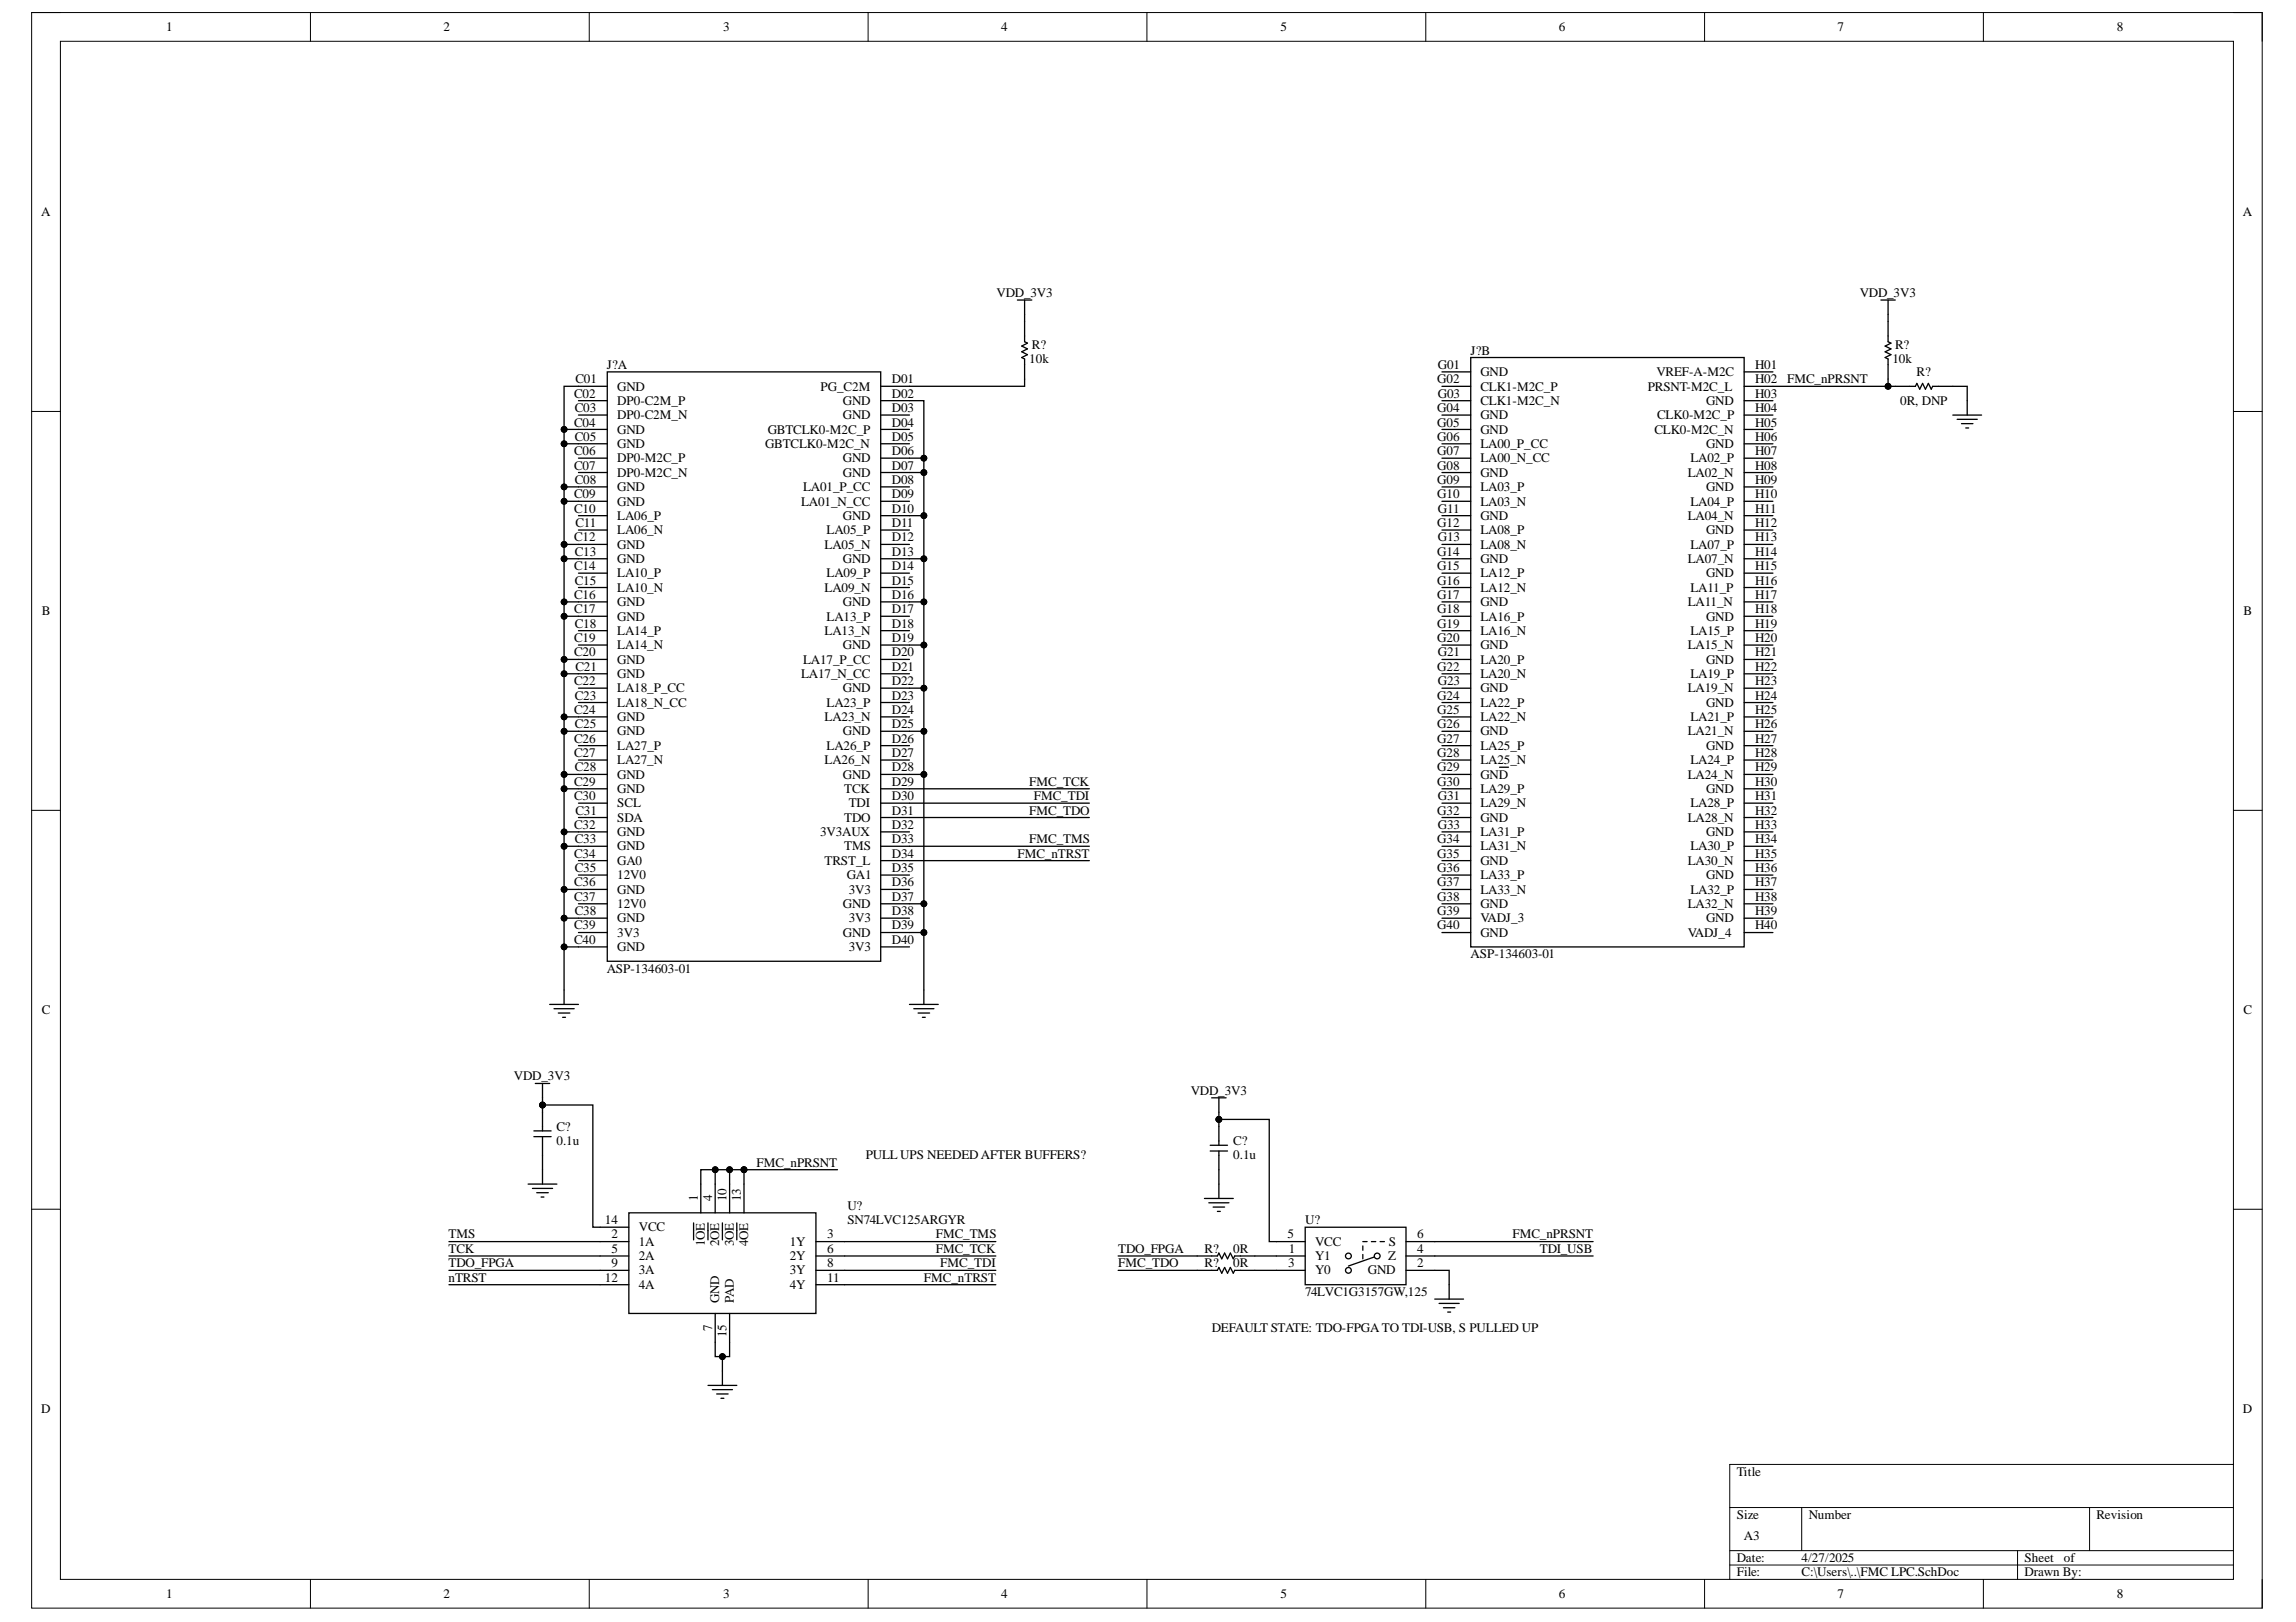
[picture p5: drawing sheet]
<svg xmlns="http://www.w3.org/2000/svg" width="297mm" height="210mm" viewBox="0 0 297 210" stroke-linecap="round" stroke-linejoin="round" font-family="sans-serif">
<defs><g id="words">
<g font-size="1.7">
<text x="21.5" y="4.1">1</text>
<text x="57.4" y="4.1">2</text>
<text x="93.6" y="4.1">3</text>
<text x="129.5" y="4.1">4</text>
<text x="165.6" y="4.1">5</text>
<text x="201.7" y="4.1">6</text>
<text x="237.7" y="4.1">7</text>
<text x="273.8" y="4.1">8</text>
<text x="5.3" y="28">A</text>
<text x="290.2" y="28">A</text>
<text x="128.9" y="38.5">VDD_3V3</text>
<text x="240.6" y="38.5">VDD_3V3</text>
<text x="78.5" y="47.8">J?A</text>
<text x="133.2" y="47">10k</text>
<text x="133.5" y="45.1">R?</text>
<text x="186" y="47.8">G01</text>
<text x="190.3" y="45.9">J?B</text>
<text x="227.1" y="47.8">H01</text>
<text x="244.8" y="47">10k</text>
<text x="245.2" y="45.1">R?</text>
<text x="74.3" y="51.5">C02</text>
<text x="74.4" y="53.3">C03</text>
<text x="74.4" y="49.6">C01</text>
<text x="79.9" y="50.5">GND</text>
<text x="79.9" y="52.4">DP0-C2M_P</text>
<text x="106.2" y="50.5">PG_C2M</text>
<text x="109" y="52.4">GND</text>
<text x="115.4" y="49.6">D01</text>
<text x="115.4" y="51.5">D02</text>
<text x="115.4" y="53.3">D03</text>
<text x="185.9" y="49.6">G02</text>
<text x="185.9" y="53.3">G04</text>
<text x="186" y="51.5">G03</text>
<text x="191.5" y="48.7">GND</text>
<text x="191.5" y="50.5">CLK1-M2C_P</text>
<text x="191.5" y="52.4">CLK1-M2C_N</text>
<text x="213.2" y="50.5">PRSNT-M2C_L</text>
<text x="214.3" y="48.7">VREF-A-M2C</text>
<text x="220.7" y="52.4">GND</text>
<text x="227.1" y="49.6">H02</text>
<text x="227.1" y="51.5">H03</text>
<text x="227.1" y="53.3">H04</text>
<text x="231.2" y="49.6">FMC_nPRSNT</text>
<text x="245.8" y="52.4">0R, DNP</text>
<text x="248" y="48.7">R?</text>
<text x="74.3" y="55.2">C04</text>
<text x="74.3" y="58.9">C06</text>
<text x="74.4" y="57.1">C05</text>
<text x="79.9" y="54.3">DP0-C2M_N</text>
<text x="79.9" y="56.1">GND</text>
<text x="79.9" y="58">GND</text>
<text x="79.9" y="59.8">DP0-M2C_P</text>
<text x="99" y="58">GBTCLK0-M2C_N</text>
<text x="99.3" y="56.1">GBTCLK0-M2C_P</text>
<text x="109" y="54.3">GND</text>
<text x="109" y="59.8">GND</text>
<text x="115.4" y="55.2">D04</text>
<text x="115.4" y="57.1">D05</text>
<text x="115.4" y="58.9">D06</text>
<text x="185.9" y="55.2">G05</text>
<text x="185.9" y="57.1">G06</text>
<text x="185.9" y="58.9">G07</text>
<text x="191.5" y="54.3">GND</text>
<text x="191.5" y="56.1">GND</text>
<text x="191.5" y="58">LA00_P_CC</text>
<text x="191.5" y="59.8">LA00_N_CC</text>
<text x="214" y="56.1">CLK0-M2C_N</text>
<text x="214.4" y="54.3">CLK0-M2C_P</text>
<text x="218.7" y="59.8">LA02_P</text>
<text x="220.7" y="58">GND</text>
<text x="227.1" y="55.2">H05</text>
<text x="227.1" y="57.1">H06</text>
<text x="227.1" y="58.9">H07</text>
<text x="74.3" y="60.8">C07</text>
<text x="74.3" y="64.5">C09</text>
<text x="74.4" y="62.6">C08</text>
<text x="79.9" y="61.7">DP0-M2C_N</text>
<text x="79.9" y="63.6">GND</text>
<text x="79.9" y="65.4">GND</text>
<text x="103.6" y="65.4">LA01_N_CC</text>
<text x="103.9" y="63.6">LA01_P_CC</text>
<text x="109" y="61.7">GND</text>
<text x="115.4" y="60.8">D07</text>
<text x="115.4" y="62.6">D08</text>
<text x="115.4" y="64.5">D09</text>
<text x="185.9" y="60.8">G08</text>
<text x="185.9" y="62.6">G09</text>
<text x="185.9" y="64.5">G10</text>
<text x="191.5" y="61.7">GND</text>
<text x="191.5" y="63.6">LA03_P</text>
<text x="191.5" y="65.4">LA03_N</text>
<text x="218.3" y="61.7">LA02_N</text>
<text x="218.7" y="65.4">LA04_P</text>
<text x="220.7" y="63.6">GND</text>
<text x="227.1" y="60.8">H08</text>
<text x="227.1" y="62.6">H09</text>
<text x="227.1" y="64.5">H10</text>
<text x="74.3" y="66.4">C10</text>
<text x="74.3" y="70.1">C12</text>
<text x="74.4" y="71.9">C13</text>
<text x="74.4" y="68.2">C11</text>
<text x="79.9" y="67.3">LA06_P</text>
<text x="79.9" y="69.1">LA06_N</text>
<text x="79.9" y="71">GND</text>
<text x="106.7" y="71">LA05_N</text>
<text x="106.9" y="69.1">LA05_P</text>
<text x="109" y="67.3">GND</text>
<text x="115.4" y="66.4">D10</text>
<text x="115.4" y="68.2">D11</text>
<text x="115.4" y="70.1">D12</text>
<text x="115.4" y="71.9">D13</text>
<text x="185.9" y="68.2">G12</text>
<text x="185.9" y="71.9">G14</text>
<text x="186" y="66.4">G11</text>
<text x="186" y="70.1">G13</text>
<text x="191.5" y="67.3">GND</text>
<text x="191.5" y="69.1">LA08_P</text>
<text x="191.5" y="71">LA08_N</text>
<text x="218.3" y="67.3">LA04_N</text>
<text x="218.7" y="71">LA07_P</text>
<text x="220.7" y="69.1">GND</text>
<text x="227.1" y="66.4">H11</text>
<text x="227.1" y="68.2">H12</text>
<text x="227.1" y="70.1">H13</text>
<text x="227.1" y="71.9">H14</text>
<text x="74.3" y="73.8">C14</text>
<text x="74.3" y="77.5">C16</text>
<text x="74.4" y="75.7">C15</text>
<text x="79.9" y="72.9">GND</text>
<text x="79.9" y="74.7">LA10_P</text>
<text x="79.9" y="76.6">LA10_N</text>
<text x="106.7" y="76.6">LA09_N</text>
<text x="106.9" y="74.7">LA09_P</text>
<text x="109" y="72.9">GND</text>
<text x="115.4" y="73.8">D14</text>
<text x="115.4" y="75.7">D15</text>
<text x="115.4" y="77.5">D16</text>
<text x="185.9" y="73.8">G15</text>
<text x="185.9" y="75.7">G16</text>
<text x="185.9" y="77.5">G17</text>
<text x="191.5" y="72.9">GND</text>
<text x="191.5" y="74.7">LA12_P</text>
<text x="191.5" y="76.6">LA12_N</text>
<text x="218.3" y="72.9">LA07_N</text>
<text x="218.7" y="76.6">LA11_P</text>
<text x="220.7" y="74.7">GND</text>
<text x="227.1" y="73.8">H15</text>
<text x="227.1" y="75.7">H16</text>
<text x="227.1" y="77.5">H17</text>
<text x="5.4" y="79.6">B</text>
<text x="74.3" y="79.4">C17</text>
<text x="74.3" y="83.1">C19</text>
<text x="74.4" y="81.2">C18</text>
<text x="79.9" y="78.4">GND</text>
<text x="79.9" y="80.3">GND</text>
<text x="79.9" y="82.2">LA14_P</text>
<text x="106.7" y="82.2">LA13_N</text>
<text x="106.9" y="80.3">LA13_P</text>
<text x="109" y="78.4">GND</text>
<text x="115.4" y="79.4">D17</text>
<text x="115.4" y="81.2">D18</text>
<text x="115.4" y="83.1">D19</text>
<text x="185.9" y="79.4">G18</text>
<text x="185.9" y="81.2">G19</text>
<text x="185.9" y="83.1">G20</text>
<text x="191.5" y="78.4">GND</text>
<text x="191.5" y="80.3">LA16_P</text>
<text x="191.5" y="82.2">LA16_N</text>
<text x="218.3" y="78.4">LA11_N</text>
<text x="218.7" y="82.2">LA15_P</text>
<text x="220.7" y="80.3">GND</text>
<text x="227.1" y="79.4">H18</text>
<text x="227.1" y="81.2">H19</text>
<text x="227.1" y="83.1">H20</text>
<text x="290.3" y="79.6">B</text>
<text x="74.3" y="84.9">C20</text>
<text x="74.3" y="88.7">C22</text>
<text x="74.4" y="86.8">C21</text>
<text x="79.9" y="84">LA14_N</text>
<text x="79.9" y="85.9">GND</text>
<text x="79.9" y="87.7">GND</text>
<text x="79.9" y="89.6">LA18_P_CC</text>
<text x="103.6" y="87.7">LA17_N_CC</text>
<text x="103.9" y="85.9">LA17_P_CC</text>
<text x="109" y="84">GND</text>
<text x="109" y="89.6">GND</text>
<text x="115.4" y="84.9">D20</text>
<text x="115.4" y="86.8">D21</text>
<text x="115.4" y="88.7">D22</text>
<text x="185.9" y="86.8">G22</text>
<text x="186" y="84.9">G21</text>
<text x="186" y="88.7">G23</text>
<text x="191.5" y="84">GND</text>
<text x="191.5" y="85.9">LA20_P</text>
<text x="191.5" y="87.7">LA20_N</text>
<text x="191.5" y="89.6">GND</text>
<text x="218.3" y="84">LA15_N</text>
<text x="218.3" y="89.6">LA19_N</text>
<text x="218.7" y="87.7">LA19_P</text>
<text x="220.7" y="85.9">GND</text>
<text x="227.1" y="84.9">H21</text>
<text x="227.1" y="86.8">H22</text>
<text x="227.1" y="88.7">H23</text>
<text x="74.3" y="92.4">C24</text>
<text x="74.4" y="90.5">C23</text>
<text x="74.4" y="94.2">C25</text>
<text x="79.9" y="91.5">LA18_N_CC</text>
<text x="79.9" y="93.3">GND</text>
<text x="79.9" y="95.2">GND</text>
<text x="106.7" y="93.3">LA23_N</text>
<text x="106.9" y="91.5">LA23_P</text>
<text x="109" y="95.2">GND</text>
<text x="115.4" y="90.5">D23</text>
<text x="115.4" y="92.4">D24</text>
<text x="115.4" y="94.2">D25</text>
<text x="185.9" y="90.5">G24</text>
<text x="185.9" y="92.4">G25</text>
<text x="185.9" y="94.2">G26</text>
<text x="191.5" y="91.5">LA22_P</text>
<text x="191.5" y="93.3">LA22_N</text>
<text x="191.5" y="95.2">GND</text>
<text x="218.3" y="95.2">LA21_N</text>
<text x="218.7" y="93.3">LA21_P</text>
<text x="220.7" y="91.5">GND</text>
<text x="227.1" y="90.5">H24</text>
<text x="227.1" y="92.4">H25</text>
<text x="227.1" y="94.2">H26</text>
<text x="74.3" y="96.1">C26</text>
<text x="74.3" y="98">C27</text>
<text x="74.3" y="101.7">C29</text>
<text x="74.4" y="99.8">C28</text>
<text x="79.9" y="97">LA27_P</text>
<text x="79.9" y="98.9">LA27_N</text>
<text x="79.9" y="100.8">GND</text>
<text x="106.7" y="98.9">LA26_N</text>
<text x="106.9" y="97">LA26_P</text>
<text x="109" y="100.8">GND</text>
<text x="115.4" y="96.1">D26</text>
<text x="115.4" y="98">D27</text>
<text x="115.4" y="99.8">D28</text>
<text x="115.4" y="101.7">D29</text>
<text x="133.2" y="101.7">FMC_TCK</text>
<text x="185.9" y="96.1">G27</text>
<text x="185.9" y="98">G28</text>
<text x="185.9" y="99.8">G29</text>
<text x="185.9" y="101.7">G30</text>
<text x="191.5" y="97">LA25_P</text>
<text x="191.5" y="98.9">LA25_N</text>
<text x="191.5" y="100.8">GND</text>
<text x="218.3" y="100.8">LA24_N</text>
<text x="218.7" y="98.9">LA24_P</text>
<text x="220.7" y="97">GND</text>
<text x="227.1" y="96.1">H27</text>
<text x="227.1" y="98">H28</text>
<text x="227.1" y="99.8">H29</text>
<text x="227.1" y="101.7">H30</text>
<text x="74.3" y="103.5">C30</text>
<text x="74.3" y="107.3">C32</text>
<text x="74.4" y="105.4">C31</text>
<text x="79.9" y="102.6">GND</text>
<text x="79.9" y="104.5">SCL</text>
<text x="79.9" y="106.3">SDA</text>
<text x="109.2" y="102.6">TCK</text>
<text x="109.2" y="106.3">TDO</text>
<text x="109.8" y="104.5">TDI</text>
<text x="115.4" y="103.5">D30</text>
<text x="115.4" y="105.4">D31</text>
<text x="115.4" y="107.3">D32</text>
<text x="133.2" y="105.4">FMC_TDO</text>
<text x="133.7" y="103.5">FMC_TDI</text>
<text x="185.9" y="105.4">G32</text>
<text x="186" y="103.5">G31</text>
<text x="186" y="107.3">G33</text>
<text x="191.5" y="102.6">LA29_P</text>
<text x="191.5" y="104.5">LA29_N</text>
<text x="191.5" y="106.3">GND</text>
<text x="218.3" y="106.3">LA28_N</text>
<text x="218.7" y="104.5">LA28_P</text>
<text x="220.7" y="102.6">GND</text>
<text x="227.1" y="103.5">H31</text>
<text x="227.1" y="105.4">H32</text>
<text x="227.1" y="107.3">H33</text>
<text x="74.3" y="111">C34</text>
<text x="74.4" y="109.1">C33</text>
<text x="74.4" y="112.8">C35</text>
<text x="79.9" y="108.2">GND</text>
<text x="79.9" y="110.1">GND</text>
<text x="79.9" y="111.9">GA0</text>
<text x="79.9" y="113.8">12V0</text>
<text x="106.1" y="108.2">3V3AUX</text>
<text x="106.7" y="111.9">TRST_L</text>
<text x="109.2" y="110.1">TMS</text>
<text x="109.6" y="113.8">GA1</text>
<text x="115.4" y="109.1">D33</text>
<text x="115.4" y="111">D34</text>
<text x="115.4" y="112.8">D35</text>
<text x="131.6" y="111">FMC_nTRST</text>
<text x="133.2" y="109.1">FMC_TMS</text>
<text x="185.9" y="109.1">G34</text>
<text x="185.9" y="111">G35</text>
<text x="185.9" y="112.8">G36</text>
<text x="191.5" y="108.2">LA31_P</text>
<text x="191.5" y="110.1">LA31_N</text>
<text x="191.5" y="111.9">GND</text>
<text x="191.5" y="113.8">LA33_P</text>
<text x="218.3" y="111.9">LA30_N</text>
<text x="218.7" y="110.1">LA30_P</text>
<text x="220.7" y="108.2">GND</text>
<text x="220.7" y="113.8">GND</text>
<text x="227.1" y="109.1">H34</text>
<text x="227.1" y="111">H35</text>
<text x="227.1" y="112.8">H36</text>
<text x="74.3" y="114.7">C36</text>
<text x="74.3" y="116.6">C37</text>
<text x="74.4" y="118.4">C38</text>
<text x="79.9" y="115.6">GND</text>
<text x="79.9" y="117.5">12V0</text>
<text x="79.9" y="119.4">GND</text>
<text x="109" y="117.5">GND</text>
<text x="109.8" y="115.6">3V3</text>
<text x="109.8" y="119.4">3V3</text>
<text x="115.4" y="114.7">D36</text>
<text x="115.4" y="116.6">D37</text>
<text x="115.4" y="118.4">D38</text>
<text x="185.9" y="114.7">G37</text>
<text x="185.9" y="116.6">G38</text>
<text x="185.9" y="118.4">G39</text>
<text x="191.5" y="115.6">LA33_N</text>
<text x="191.5" y="117.5">GND</text>
<text x="191.5" y="119.4">VADJ_3</text>
<text x="218.3" y="117.5">LA32_N</text>
<text x="218.7" y="115.6">LA32_P</text>
<text x="220.7" y="119.4">GND</text>
<text x="227.1" y="114.7">H37</text>
<text x="227.1" y="116.6">H38</text>
<text x="227.1" y="118.4">H39</text>
<text x="74.3" y="120.3">C39</text>
<text x="74.3" y="122.1">C40</text>
<text x="78.5" y="125.9">ASP-134603-01</text>
<text x="79.9" y="121.2">3V3</text>
<text x="79.9" y="123.1">GND</text>
<text x="109" y="121.2">GND</text>
<text x="109.8" y="123.1">3V3</text>
<text x="115.4" y="120.3">D39</text>
<text x="115.4" y="122.1">D40</text>
<text x="185.9" y="120.3">G40</text>
<text x="190.3" y="124">ASP-134603-01</text>
<text x="191.5" y="121.2">GND</text>
<text x="218.3" y="121.2">VADJ_4</text>
<text x="227.1" y="120.3">H40</text>
<text x="5.4" y="131.2">C</text>
<text x="290.3" y="131.2">C</text>
<text x="66.5" y="139.8">VDD_3V3</text>
<text x="154.1" y="141.7">VDD_3V3</text>
<text x="72" y="146.3">C?</text>
<text x="72" y="148.2">0.1u</text>
<text x="159.6" y="148.2">C?</text>
<text x="90.3" y="155.4" transform="rotate(-90 90.3 155.4)">1</text>
<text x="92.1" y="155.4" transform="rotate(-90 92.1 155.4)">4</text>
<text x="94" y="155.4" transform="rotate(-90 94 155.4)">10</text>
<text x="95.8" y="155.4" transform="rotate(-90 95.8 155.4)">13</text>
<text x="97.9" y="151">FMC_nPRSNT</text>
<text x="112" y="150">PULL UPS NEEDED AFTER BUFFERS?</text>
<text x="159.6" y="150">0.1u</text>
<text x="58" y="160.3">TMS</text>
<text x="78.3" y="158.4">14</text>
<text x="79.1" y="160.3">2</text>
<text x="82.7" y="161.2">1A</text>
<text x="82.7" y="159.3">VCC</text>
<text x="91.2" y="161.3" transform="rotate(-90 91.2 161.3)">1OE</text>
<text x="93.1" y="161.3" transform="rotate(-90 93.1 161.3)">2OE</text>
<text x="94.9" y="161.3" transform="rotate(-90 94.9 161.3)">3OE</text>
<text x="96.8" y="161.3" transform="rotate(-90 96.8 161.3)">4OE</text>
<text x="102.2" y="161.2">1Y</text>
<text x="107" y="160.3">3</text>
<text x="109.6" y="156.5">U?</text>
<text x="109.6" y="158.4">SN74LVC125ARGYR</text>
<text x="121.1" y="160.3">FMC_TMS</text>
<text x="166.6" y="160.3">5</text>
<text x="168.9" y="158.4">U?</text>
<text x="170.1" y="161.2">VCC</text>
<text x="179.7" y="161.2">S</text>
<text x="183.3" y="160.3">6</text>
<text x="195.7" y="160.3">FMC_nPRSNT</text>
<text x="58" y="162.1">TCK</text>
<text x="58" y="164">TDO_FPGA</text>
<text x="58" y="165.8">nTRST</text>
<text x="78.3" y="165.8">12</text>
<text x="79.1" y="162.1">5</text>
<text x="79.1" y="164">9</text>
<text x="82.7" y="163.1">2A</text>
<text x="82.7" y="164.9">3A</text>
<text x="82.7" y="166.8">4A</text>
<text x="102.2" y="163.1">2Y</text>
<text x="102.2" y="164.9">3Y</text>
<text x="102.2" y="166.8">4Y</text>
<text x="107" y="162.1">6</text>
<text x="107" y="164">8</text>
<text x="107" y="165.8">11</text>
<text x="119.5" y="165.8">FMC_nTRST</text>
<text x="121.1" y="162.1">FMC_TCK</text>
<text x="121.7" y="164">FMC_TDI</text>
<text x="144.7" y="162.1">TDO_FPGA</text>
<text x="144.7" y="164">FMC_TDO</text>
<text x="155.8" y="162.1">R?</text>
<text x="155.8" y="164">R?</text>
<text x="159.6" y="162.1">0R</text>
<text x="159.6" y="164">0R</text>
<text x="166.7" y="164">3</text>
<text x="166.7" y="162.1">1</text>
<text x="168.9" y="167.7">74LVC1G3157GW,125</text>
<text x="170.1" y="163.1">Y1</text>
<text x="170.1" y="164.9">Y0</text>
<text x="177" y="164.9">GND</text>
<text x="179.6" y="163.1">Z</text>
<text x="183.3" y="164">2</text>
<text x="183.3" y="162.1">4</text>
<text x="199.2" y="162.1">TDI_USB</text>
<text x="92.1" y="172.3" transform="rotate(-90 92.1 172.3)">7</text>
<text x="93.1" y="168.6" transform="rotate(-90 93.1 168.6)">GND</text>
<text x="94" y="173" transform="rotate(-90 94 173)">15</text>
<text x="94.9" y="168.6" transform="rotate(-90 94.9 168.6)">PAD</text>
<text x="156.8" y="172.4">DEFAULT STATE: TDO-FPGA TO TDI-USB, S PULLED UP</text>
<text x="5.3" y="182.8">D</text>
<text x="290.2" y="182.8">D</text>
<text x="224.7" y="190.9">Title</text>
<text x="224.7" y="196.5">Size</text>
<text x="234" y="196.5">Number</text>
<text x="271.2" y="196.5">Revision</text>
<text x="224.7" y="202.1">Date:</text>
<text x="224.7" y="204">File:</text>
<text x="225.6" y="199.3">A3</text>
<text x="233.1" y="202.1">4/27/2025</text>
<text x="233.1" y="204">C:\Users\..\FMC LPC.SchDoc</text>
<text x="261.9" y="202.1">Sheet</text>
<text x="261.9" y="204">Drawn By:</text>
<text x="267" y="202.1">of</text>
<text x="21.5" y="206.8">1</text>
<text x="57.4" y="206.8">2</text>
<text x="93.6" y="206.8">3</text>
<text x="129.5" y="206.8">4</text>
<text x="165.6" y="206.8">5</text>
<text x="201.7" y="206.8">6</text>
<text x="237.7" y="206.8">7</text>
<text x="273.8" y="206.8">8</text>
</g>
</g></defs>
<path d="M4.1 1.6h288.6v206.5h-288.6z" fill="none" stroke="#000" stroke-width=".13"/>
<path d="M7.8 5.3h281.1v199.1h-281.1z" fill-rule="evenodd" fill="#fff"/>
<g fill="none" stroke="#000" stroke-width=".13">
<path d="M4.1 1.6h3.7M7.8 5.3h281.1v199.1h-281.1zM40.2 1.6v3.7M76.2 1.6v3.7M112.3 1.6v3.7M148.4 1.6v3.7M184.5 1.6v3.7M220.5 1.6v3.7M256.6 1.6v3.7M288.9 1.6h3.8v3.7M4.1 53.2h3.7M288.9 53.3h3.8"/>
<path d="M4.1 104.9h3.7M288.9 104.9h3.8M4.1 156.5h3.7M288.9 156.5h3.8M223.8 195.1h65.1M233.1 195.1v5.6M270.3 195.1v5.6M288.9 189.5h-65.1v14.9M40.2 204.4v3.7M76.2 204.4v3.7M112.3 204.4v3.7M148.4 204.4v3.7"/>
<path d="M184.5 204.4v3.7M220.5 204.4v3.7M223.8 200.7h65.1M223.8 202.5h65.1M256.6 204.4v3.7M261 200.7v3.7M292.7 204.4v3.7"/>
</g>
<path d="M71.1 130h3.7M71.7 130.5h2.6M72.2 131.1h1.5M72.8 131.7h.4M73 128.1v1.9M117.7 130h3.7M118.2 130.5h2.6M118.8 131.1h1.5M119.3 131.7h.4M119.5 128.1v1.9" fill="none" stroke="#000" stroke-width=".17"/>
<path d="M168.9 158.8h13v7.5h-13z" fill-rule="evenodd" fill="#fff"/>
<path d="M168.9 158.8h13v7.5h-13zM165.1 162.5h3.8M165.1 164.4h3.8M165.1 160.7h3.8M181.9 162.5h3.7M181.9 164.4h3.7M181.9 160.7h3.7" fill="none" stroke="#000" stroke-width=".17"/>
<circle cx="174.4" cy="162.5" r=".37" fill="#fff"/>
<circle cx="174.4" cy="162.5" r=".37" fill="none" stroke="#000" stroke-width=".17"/>
<circle cx="174.4" cy="164.4" r=".37" fill="#fff"/>
<g fill="none" stroke="#000" stroke-width=".17">
<path d="M178.2 162.5l-3.7 1.3"/>
<circle cx="174.4" cy="164.4" r=".37"/>
</g>
<circle cx="178.2" cy="162.5" r=".37" fill="#fff"/>
<g fill="none" stroke="#000" stroke-width=".17">
<path d="M176.3 160.7h.6M176.3 161.2v.6M176.3 162.3v.6M177.4 160.7h.6M178.5 160.7h.6"/>
<circle cx="178.2" cy="162.5" r=".37"/>
</g>
<path d="M81.4 157h24.2v13h-24.2z" fill-rule="evenodd" fill="#fff"/>
<g fill="none" stroke="#000" stroke-width=".17">
<path d="M131.6 38.8h1.9M132.6 38.8v1.9M243.3 38.8h1.9M244.3 38.8v1.9M132.6 41.6v2.6l.3 .2-.7 .4 .7 .4-.7 .3 .7 .4-.7 .4 .4 .2v2.6M244.3 41.6v2.6l.3 .2-.7 .4 .7 .4-.7 .3 .7 .4-.7 .4 .4 .2v2.6M245.2 50h2.6l.2-.4 .4 .8 .3-.8 .4 .8 .4-.8 .3 .8 .2-.4h2.6M252.6 53.7h3.8M253.2 54.3h2.6M253.8 54.8h1.4M254.3 55.4h.4M254.5 51.9v1.8"/>
<path d="M68.3 153.2h3.7M68.9 153.8h2.6M69.1 147.1h2.2M69.1 146.3h2.2M69.3 140.2h1.8M69.4 154.3h1.5M70 154.9h.4M70.2 140.2v1.9M70.2 143.9v2.4M70.2 147.1v2.4M70.2 151.4v1.8M77.6 158.8h3.8"/>
<path d="M81.4 157h24.2v13h-24.2zM89.7 158.3v2.2M90.7 153.2v3.8M91.6 158.3v2.2M92.5 153.2v3.8M93.5 158.3v2.2M94.4 153.2v3.8M95.3 158.3v2.2M96.3 153.2v3.8M155.8 155.1h3.8M156.4 155.7h2.6M156.6 149h2.2"/>
<path d="M156.6 148.2h2.2M156.8 142.1h1.8M156.9 156.2h1.5M157.5 156.8h.4M157.7 142.1v1.8M157.7 145.8v2.4M157.7 149v2.4M157.7 153.2v1.9M77.6 160.7h3.8M77.6 162.5h3.8M77.6 164.4h3.8M77.6 166.3h3.8"/>
<path d="M91.6 179.3h3.7M92.2 179.8h2.6M92.5 170v3.7M93.5 177.4v1.9M94.4 170v3.7M105.6 160.7h3.7M105.6 162.5h3.7M105.6 164.4h3.7M105.6 166.3h3.7M154.9 162.5h2.6l.2-.3 .4 .7 .3-.7 .4 .7 .4-.7 .4 .7 .1-.4h2.6M154.9 164.4h2.6l.2-.4 .4 .8 .3-.8 .4 .8 .4-.8 .4 .8 .1-.4h2.6M185.6 168.1h3.7"/>
<path d="M186.2 168.7h2.6M186.7 169.2h1.5M187.3 169.8h.4M187.5 166.3v1.8M92.7 180.4h1.5M93.3 181h.3"/>
</g>
<path d="M78.6 48.1h35.3v76.3h-35.3z" fill-rule="evenodd" fill="#fff"/>
<g fill="none" stroke="#000" stroke-width=".17">
<path d="M74.8 50h3.8M74.8 51.9h3.8M74.8 53.7h3.8M74.8 55.6h3.8M74.8 57.4h3.8M74.8 59.3h3.8M78.6 48.1h35.3v76.3h-35.3zM113.9 50h3.8M113.9 51.9h3.8M113.9 53.7h3.8M113.9 55.6h3.8M113.9 57.4h3.8"/>
<path d="M113.9 59.3h3.8M74.8 61.1h3.8M74.8 63h3.8M74.8 64.9h3.8M74.8 66.7h3.8M74.8 68.6h3.8M74.8 70.5h3.8M74.8 72.3h3.8M74.8 74.2h3.8M74.8 76h3.8M74.8 77.9h3.8M74.8 79.8h3.8"/>
<path d="M113.9 61.1h3.8M113.9 63h3.8M113.9 64.9h3.8M113.9 66.7h3.8M113.9 68.6h3.8M113.9 70.5h3.8M113.9 72.3h3.8M113.9 74.2h3.8M113.9 76h3.8M113.9 77.9h3.8M113.9 79.8h3.8M74.8 81.6h3.8"/>
<path d="M74.8 83.5h3.8M74.8 85.3h3.8M74.8 87.2h3.8M74.8 89.1h3.8M74.8 90.9h3.8M74.8 92.8h3.8M74.8 94.6h3.8M74.8 96.5h3.8M74.8 98.4h3.8M113.9 81.6h3.8M113.9 83.5h3.8M113.9 85.3h3.8"/>
<path d="M113.9 87.2h3.8M113.9 89.1h3.8M113.9 90.9h3.8M113.9 92.8h3.8M113.9 94.6h3.8M113.9 96.5h3.8M113.9 98.4h3.8M74.8 100.2h3.8M74.8 102.1h3.8M74.8 103.9h3.8M74.8 105.8h3.8M74.8 107.7h3.8"/>
<path d="M74.8 109.5h3.8M74.8 111.4h3.8M74.8 113.2h3.8M74.8 115.1h3.8M74.8 117h3.8M74.8 118.8h3.8M113.9 100.2h3.8M113.9 102.1h3.8M113.9 103.9h3.8M113.9 105.8h3.8M113.9 107.7h3.8M113.9 109.5h3.8"/>
<path d="M113.9 111.4h3.8M113.9 113.2h3.8M113.9 115.1h3.8M113.9 117h3.8M113.9 118.8h3.8M74.8 120.7h3.8M74.8 122.5h3.8M113.9 120.7h3.8M113.9 122.5h3.8"/>
</g>
<path d="M190.3 46.3h35.3v76.2h-35.3z" fill-rule="evenodd" fill="#fff"/>
<g fill="none" stroke="#000" stroke-width=".17">
<path d="M73 55.6h1.8M73 57.4h1.8M74.8 50h-1.8v78.1M117.7 51.9h1.8v76.2M117.7 59.3h1.8M132.6 49.1v.9h-14.9M132.6 40.7v.9M186.5 48.1h3.8M186.5 50h3.8M186.5 51.9h3.8M186.5 53.7h3.8M186.5 55.6h3.8"/>
<path d="M186.5 57.4h3.8M186.5 59.3h3.8M190.3 46.3h35.3v76.2h-35.3zM225.6 50h19.6M225.6 48.1h3.8M225.6 51.9h3.8M225.6 53.7h3.8M225.6 55.6h3.8M225.6 57.4h3.8M225.6 59.3h3.8M244.3 40.7v.9M244.3 49.1v.9"/>
<path d="M252.6 50h1.9v1.9M73 63h1.8M73 64.9h1.8M73 70.5h1.8M73 72.3h1.8M73 77.9h1.8M73 79.8h1.8M117.7 61.1h1.8M117.7 66.7h1.8M117.7 72.3h1.8M117.7 77.9h1.8M186.5 61.2h3.8"/>
<path d="M186.5 63h3.8M186.5 64.9h3.8M186.5 66.7h3.8M186.5 68.6h3.8M186.5 70.5h3.8M186.5 72.3h3.8M186.5 74.2h3.8M186.5 76h3.8M186.5 77.9h3.8M186.5 79.8h3.8M225.6 61.2h3.8M225.6 63h3.8"/>
<path d="M225.6 64.9h3.8M225.6 66.7h3.8M225.6 68.6h3.8M225.6 70.5h3.8M225.6 72.3h3.8M225.6 74.2h3.8M225.6 76h3.8M225.6 77.9h3.8M225.6 79.8h3.8M73 87.2h1.8M73 94.6h1.8M73 92.8h1.8"/>
<path d="M73 85.3h1.8M117.7 83.5h1.8M117.7 94.6h1.8M117.7 89.1h1.8M186.5 81.6h3.8M186.5 83.5h3.8M186.5 85.3h3.8M186.5 87.2h3.8M186.5 89.1h3.8M186.5 90.9h3.8M186.5 92.8h3.8M186.5 94.6h3.8"/>
<path d="M186.5 96.5h3.8M186.5 98.4h3.8M194 99.3h1.2M225.6 81.6h3.8M225.6 83.5h3.8M225.6 85.3h3.8M225.6 87.2h3.8M225.6 89.1h3.8M225.6 90.9h3.8M225.6 92.8h3.8M225.6 94.6h3.8M225.6 96.5h3.8"/>
<path d="M225.6 98.4h3.8M73 100.2h1.8M73 102.1h1.8M73 107.7h1.8M73 109.5h1.8M73 115.1h1.8M73 118.8h1.8M117.7 100.2h1.8M117.7 102.1h23.2M117.7 103.9h23.2M117.7 105.8h23.2M117.7 109.5h23.2"/>
<path d="M117.7 111.4h23.2M117.7 117h1.8M186.5 100.2h3.8M186.5 102.1h3.8M186.5 103.9h3.8M186.5 105.8h3.8M186.5 107.7h3.8M186.5 109.5h3.8M186.5 111.4h3.8M186.5 113.2h3.8M186.5 115.1h3.8M186.5 117h3.8"/>
<path d="M186.5 118.8h3.8M225.6 100.2h3.8M225.6 102.1h3.8M225.6 103.9h3.8M225.6 105.8h3.8M225.6 107.7h3.8M225.6 109.5h3.8M225.6 111.4h3.8M225.6 113.2h3.8M225.6 115.1h3.8M225.6 117h3.8M225.6 118.8h3.8"/>
<path d="M73 122.5h1.8M117.7 120.7h1.8M186.5 120.7h3.8M225.6 120.7h3.8M70.2 143h6.5v15.8h.9M70.2 142.1v1.8M70.2 149.5v1.9M92.5 151.4v1.8M94.4 151.4v1.8M96.3 151.4h-5.6v1.8M96.3 151.4h12M96.3 151.4v1.8"/>
<path d="M157.7 144.9h6.5v15.8h.9M157.7 143.9v1.9M157.7 151.4v1.8M58.1 160.7h19.5M58.1 162.5h19.5M58.1 164.4h19.5M58.1 166.3h19.5M92.5 173.7v1.9h1.9v-1.9M93.5 175.6v1.8M109.3 160.7h19.5M109.3 162.5h19.5M109.3 164.4h19.5"/>
<path d="M109.3 166.3h19.5M144.7 162.5h10.2M144.7 164.4h10.2M162.3 162.5h2.8M162.3 164.4h2.8M185.6 164.4h1.9v1.9M185.6 160.7h20.5M185.6 162.5h20.5"/>
</g>
<g fill="#000">
<circle cx="73" cy="57.4" r=".37"/>
<circle cx="73" cy="55.6" r=".37"/>
<circle cx="119.5" cy="59.3" r=".37"/>
<circle cx="244.3" cy="50" r=".38"/>
<circle cx="73" cy="72.3" r=".37"/>
<circle cx="73" cy="64.9" r=".37"/>
<circle cx="73" cy="79.8" r=".37"/>
<circle cx="73" cy="77.9" r=".37"/>
<circle cx="73" cy="70.5" r=".37"/>
<circle cx="73" cy="63" r=".37"/>
<circle cx="119.5" cy="72.3" r=".37"/>
<circle cx="119.5" cy="77.9" r=".37"/>
<circle cx="119.5" cy="61.2" r=".37"/>
<circle cx="119.5" cy="66.7" r=".37"/>
<circle cx="73" cy="87.2" r=".37"/>
<circle cx="73" cy="94.6" r=".37"/>
<circle cx="73" cy="85.3" r=".37"/>
<circle cx="73" cy="92.8" r=".37"/>
<circle cx="119.5" cy="89.1" r=".37"/>
<circle cx="119.5" cy="83.5" r=".37"/>
<circle cx="119.5" cy="94.6" r=".37"/>
<circle cx="73" cy="100.2" r=".37"/>
<circle cx="73" cy="109.5" r=".37"/>
<circle cx="73" cy="118.8" r=".37"/>
<circle cx="73" cy="115.1" r=".37"/>
<circle cx="73" cy="102.1" r=".37"/>
<circle cx="73" cy="107.7" r=".37"/>
<circle cx="119.5" cy="100.2" r=".37"/>
<circle cx="119.5" cy="117" r=".37"/>
<circle cx="73" cy="122.5" r=".37"/>
<circle cx="119.5" cy="120.7" r=".37"/>
<circle cx="70.2" cy="143" r=".37"/>
<circle cx="92.5" cy="151.4" r=".37"/>
<circle cx="94.4" cy="151.4" r=".37"/>
<circle cx="96.2" cy="151.4" r=".37"/>
<circle cx="157.7" cy="144.9" r=".37"/>
<circle cx="93.5" cy="175.6" r=".37"/>
</g>
<g fill="none" stroke="#000" stroke-width=".13">
<circle cx="73" cy="57.4" r=".37"/>
<circle cx="73" cy="55.6" r=".37"/>
<circle cx="119.5" cy="59.3" r=".37"/>
<circle cx="244.3" cy="50" r=".38"/>
<circle cx="73" cy="72.3" r=".37"/>
<circle cx="73" cy="64.9" r=".37"/>
<circle cx="73" cy="79.8" r=".37"/>
<circle cx="73" cy="77.9" r=".37"/>
<circle cx="73" cy="70.5" r=".37"/>
<circle cx="73" cy="63" r=".37"/>
<circle cx="119.5" cy="72.3" r=".37"/>
<circle cx="119.5" cy="77.9" r=".37"/>
<circle cx="119.5" cy="61.2" r=".37"/>
<circle cx="119.5" cy="66.7" r=".37"/>
<circle cx="73" cy="87.2" r=".37"/>
<circle cx="73" cy="94.6" r=".37"/>
<circle cx="73" cy="85.3" r=".37"/>
<circle cx="73" cy="92.8" r=".37"/>
<circle cx="119.5" cy="89.1" r=".37"/>
<circle cx="119.5" cy="83.5" r=".37"/>
<circle cx="119.5" cy="94.6" r=".37"/>
<circle cx="73" cy="100.2" r=".37"/>
<circle cx="73" cy="109.5" r=".37"/>
<circle cx="73" cy="118.8" r=".37"/>
<circle cx="73" cy="115.1" r=".37"/>
<circle cx="73" cy="102.1" r=".37"/>
<circle cx="73" cy="107.7" r=".37"/>
<circle cx="119.5" cy="100.2" r=".37"/>
<circle cx="119.5" cy="117" r=".37"/>
<circle cx="73" cy="122.5" r=".37"/>
<circle cx="119.5" cy="120.7" r=".37"/>
<circle cx="70.2" cy="143" r=".37"/>
<circle cx="92.5" cy="151.4" r=".37"/>
<circle cx="94.4" cy="151.4" r=".37"/>
<circle cx="96.2" cy="151.4" r=".37"/>
<circle cx="157.7" cy="144.9" r=".37"/>
<circle cx="93.5" cy="175.6" r=".37"/>
</g>
<use href="#words"/>
</svg>
